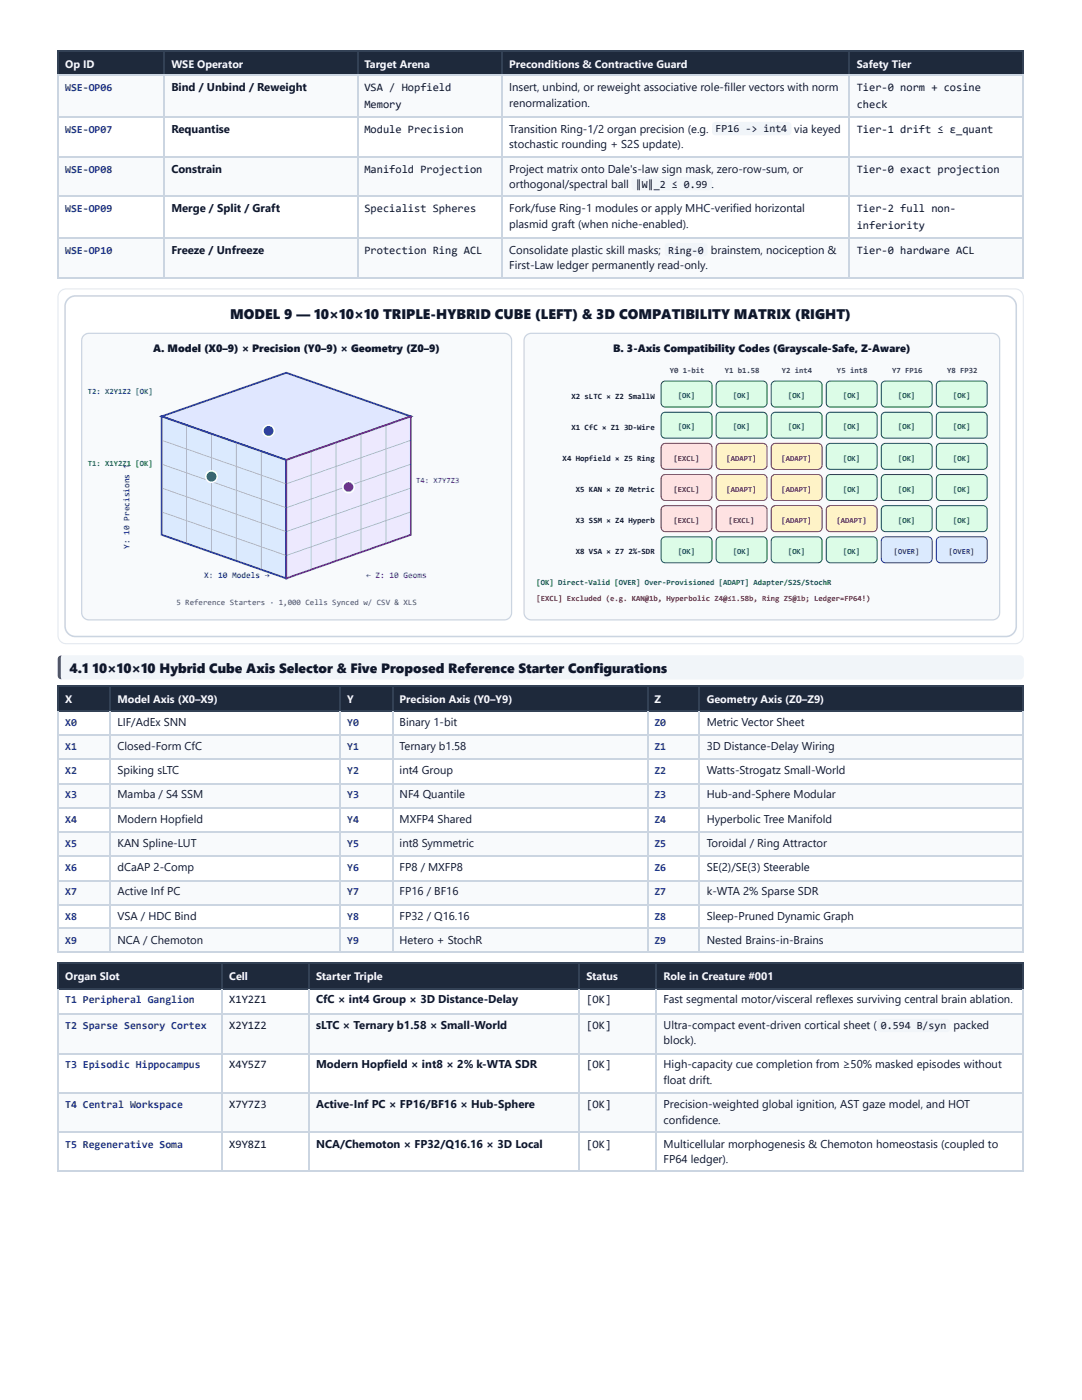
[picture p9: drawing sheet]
<svg xmlns="http://www.w3.org/2000/svg" width="216mm" height="279mm" viewBox="0 0 216 279" stroke-linecap="round" stroke-linejoin="round" font-family="sans-serif">
<defs><g id="words">
<text font-size="2.8" fill="#0f172a" x="45.9" y="63.6">MODEL 9 — 10×10×10 TRIPLE-HYBRID CUBE (LEFT) &amp; 3D COMPATIBILITY MATRIX (RIGHT)</text>
<g font-size="2.7" fill="#0f172a">
<text x="13.9" y="134.3">4.1</text>
<text x="18.5" y="134.3">10×10×10 Hybrid Cube Axis Selector &amp; Five Proposed Reference Starter Configurations</text>
</g>
<g font-size="2.3" fill="#0f172a">
<text x="34.2" y="18.2">Bind / Unbind / Reweight</text>
<text x="72.7" y="18.2">VSA / Hopfield</text>
<text x="72.7" y="21.5">Memory</text>
<text x="101.6" y="18.2">Insert, unbind, or reweight associative role-filler vectors with norm</text>
<text x="101.6" y="21.3">renormalization.</text>
<text x="171" y="18.2">Tier-0 norm + cosine</text>
<text x="171" y="21.5">check</text>
<text x="34.2" y="26.5">Requantise</text>
<text x="72.7" y="26.5">Module Precision</text>
<text x="101.6" y="26.5">Transition Ring-1/2 organ precision (e.g. FP16 -&gt; int4 via keyed</text>
<text x="101.6" y="29.6">stochastic rounding + S2S update).</text>
<text x="171" y="26.5">Tier-1 drift ≤ ε_quant</text>
<text x="34.2" y="34.5">Constrain</text>
<text x="72.7" y="34.5">Manifold Projection</text>
<text x="101.6" y="34.5">Project matrix onto Dale's-law sign mask, zero-row-sum, or</text>
<text x="171" y="34.5">Tier-0 exact projection</text>
<text x="101.6" y="37.5">orthogonal/spectral ball ‖W‖_2 ≤ 0.99 .</text>
<text x="34.2" y="42.4">Merge / Split / Graft</text>
<text x="72.7" y="42.4">Specialist Spheres</text>
<text x="101.6" y="42.4">Fork/fuse Ring-1 modules or apply MHC-verified horizontal</text>
<text x="101.6" y="45.5">plasmid graft (when niche-enabled).</text>
<text x="171" y="42.4">Tier-2 full non-</text>
<text x="171" y="45.7">inferiority</text>
<text x="34.2" y="50.7">Freeze / Unfreeze</text>
<text x="72.7" y="50.7">Protection Ring ACL</text>
<text x="101.6" y="50.7">Consolidate plastic skill masks; Ring-0 brainstem, nociception &amp;</text>
<text x="101.6" y="53.6">First-Law ledger permanently read-only.</text>
<text x="171" y="50.7">Tier-0 hardware ACL</text>
<text x="23.4" y="144.8">LIF/AdEx SNN</text>
<text x="23.4" y="149.7">Closed-Form CfC</text>
<text x="79.7" y="144.8">Binary 1-bit</text>
<text x="79.7" y="149.7">Ternary b1.58</text>
<text x="141" y="144.8">Metric Vector Sheet</text>
<text x="141" y="149.7">3D Distance-Delay Wiring</text>
<text x="23.4" y="154.5">Spiking sLTC</text>
<text x="79.7" y="154.5">int4 Group</text>
<text x="141" y="154.5">Watts-Strogatz Small-World</text>
<text x="23.4" y="159.4">Mamba / S4 SSM</text>
<text x="79.7" y="159.4">NF4 Quantile</text>
<text x="141" y="159.4">Hub-and-Sphere Modular</text>
<text x="23.4" y="164.2">Modern Hopfield</text>
<text x="79.7" y="164.2">MXFP4 Shared</text>
<text x="141" y="164.2">Hyperbolic Tree Manifold</text>
<text x="23.4" y="169">KAN Spline-LUT</text>
<text x="23.4" y="173.9">dCaAP 2-Comp</text>
<text x="79.7" y="169">int8 Symmetric</text>
<text x="79.7" y="173.9">FP8 / MXFP8</text>
<text x="141" y="169">Toroidal / Ring Attractor</text>
<text x="141" y="173.9">SE(2)/SE(3) Steerable</text>
<text x="23.4" y="178.7">Active Inf PC</text>
<text x="79.7" y="178.7">FP16 / BF16</text>
<text x="141" y="178.7">k-WTA 2% Sparse SDR</text>
<text x="23.4" y="183.5">VSA / HDC Bind</text>
<text x="79.7" y="183.5">FP32 / Q16.16</text>
<text x="141" y="183.5">Sleep-Pruned Dynamic Graph</text>
<text x="23.4" y="188.4">NCA / Chemoton</text>
<text x="79.7" y="188.4">Hetero + StochR</text>
<text x="141" y="188.4">Nested Brains-in-Brains</text>
<text x="45.7" y="200.3">X1Y2Z1</text>
<text x="63.1" y="200.3">CfC × int4 Group × 3D Distance-Delay</text>
<text x="117" y="200.3">[OK]</text>
<text x="132.4" y="200.3">Fast segmental motor/visceral reflexes surviving central brain ablation.</text>
<text x="45.7" y="205.3">X2Y1Z2</text>
<text x="63.1" y="205.3">sLTC × Ternary b1.58 × Small-World</text>
<text x="117" y="205.3">[OK]</text>
<text x="132.4" y="205.3">Ultra-compact event-driven cortical sheet ( 0.594 B/syn packed</text>
<text x="132.4" y="208.4">block).</text>
<text x="45.7" y="213.2">X4Y5Z7</text>
<text x="63.1" y="213.2">Modern Hopfield × int8 × 2% k-WTA SDR</text>
<text x="117" y="213.2">[OK]</text>
<text x="132.4" y="213.2">High-capacity cue completion from ≥50% masked episodes without</text>
<text x="45.7" y="221.1">X7Y7Z3</text>
<text x="63.1" y="221.1">Active-Inf PC × FP16/BF16 × Hub-Sphere</text>
<text x="117" y="221.1">[OK]</text>
<text x="132.4" y="216.3">float drift.</text>
<text x="132.4" y="221.1">Precision-weighted global ignition, AST gaze model, and HOT</text>
<text x="132.4" y="224.2">confidence.</text>
<text x="45.7" y="229.1">X9Y8Z1</text>
<text x="63.1" y="229.1">NCA/Chemoton × FP32/Q16.16 × 3D Local</text>
<text x="117" y="229.1">[OK]</text>
<text x="132.4" y="229.1">Multicellular morphogenesis &amp; Chemoton homeostasis (coupled to</text>
<text x="132.4" y="232.1">FP64 ledger).</text>
</g>
<g font-size="2.2" fill="#f8fafc">
<text x="13" y="13.6">Op ID</text>
<text x="34.2" y="13.6">WSE Operator</text>
<text x="72.7" y="13.6">Target Arena</text>
<text x="101.6" y="13.6">Preconditions &amp; Contractive Guard</text>
<text x="171" y="13.6">Safety Tier</text>
<text x="13" y="140.2">X</text>
<text x="23.4" y="140.2">Model Axis (X0–X9)</text>
<text x="69.3" y="140.2">Y</text>
<text x="79.7" y="140.2">Precision Axis (Y0–Y9)</text>
<text x="130.6" y="140.2">Z</text>
<text x="141" y="140.2">Geometry Axis (Z0–Z9)</text>
<text x="13" y="195.6">Organ Slot</text>
<text x="45.7" y="195.6">Cell</text>
<text x="63.1" y="195.6">Starter Triple</text>
<text x="117" y="195.6">Status</text>
<text x="132.4" y="195.6">Role in Creature #001</text>
</g>
<g font-size="2.1" fill="#1e3a8a">
<text x="13" y="18.2">WSE-OP06</text>
<text x="13" y="26.5">WSE-OP07</text>
<text x="13" y="34.5">WSE-OP08</text>
<text x="13" y="42.4">WSE-OP09</text>
<text x="13" y="50.7">WSE-OP10</text>
<text x="13" y="144.8">X0</text>
<text x="13" y="149.7">X1</text>
<text x="69.3" y="144.8">Y0</text>
<text x="69.3" y="149.7">Y1</text>
<text x="130.6" y="144.8">Z0</text>
<text x="130.6" y="149.7">Z1</text>
<text x="13" y="154.5">X2</text>
<text x="69.3" y="154.5">Y2</text>
<text x="130.6" y="154.5">Z2</text>
<text x="13" y="159.4">X3</text>
<text x="69.3" y="159.4">Y3</text>
<text x="130.6" y="159.4">Z3</text>
<text x="13" y="164.2">X4</text>
<text x="69.3" y="164.2">Y4</text>
<text x="130.6" y="164.2">Z4</text>
<text x="13" y="169">X5</text>
<text x="13" y="173.9">X6</text>
<text x="69.3" y="169">Y5</text>
<text x="69.3" y="173.9">Y6</text>
<text x="130.6" y="169">Z5</text>
<text x="130.6" y="173.9">Z6</text>
<text x="13" y="178.7">X7</text>
<text x="69.3" y="178.7">Y7</text>
<text x="130.6" y="178.7">Z7</text>
<text x="13" y="183.5">X8</text>
<text x="69.3" y="183.5">Y8</text>
<text x="130.6" y="183.5">Z8</text>
<text x="13" y="188.4">X9</text>
<text x="69.3" y="188.4">Y9</text>
<text x="130.6" y="188.4">Z9</text>
<text x="13" y="200.3">T1 Peripheral Ganglion</text>
<text x="13" y="205.3">T2 Sparse Sensory Cortex</text>
<text x="13" y="213.2">T3 Episodic Hippocampus</text>
<text x="13" y="221.1">T4 Central Workspace</text>
<text x="13" y="229.1">T5 Regenerative Soma</text>
</g>
<g font-size="2.1" fill="#0f172a">
<text x="30.6" y="70.3">A. Model (X0–9) × Precision (Y0–9) × Geometry (Z0–9)</text>
<text x="122.4" y="70.3">B. 3-Axis Compatibility Codes (Grayscale-Safe, Z-Aware)</text>
</g>
<text font-size="1.7" fill="#4338ca" x="25.8" y="109.5" transform="rotate(-90 25.8 109.5)">Y: 10 Precisions ↑</text>
<text font-size="1.7" fill="#1d4ed8" x="40.7" y="115.4">X: 10 Models →</text>
<text font-size="1.7" fill="#6d28d9" x="73.1" y="115.4">← Z: 10 Geoms</text>
<g font-size="1.6" fill="#334155">
<text x="133.6" y="74.4">Y0</text>
<text x="136.2" y="74.4">1-bit</text>
<text x="144.6" y="74.4">Y1 b1.58</text>
<text x="156" y="74.4">Y2 int4</text>
<text x="167" y="74.4">Y5 int8</text>
<text x="178" y="74.4">Y7 FP16</text>
<text x="189" y="74.4">Y8 FP32</text>
</g>
<text font-size="1.6" fill="#0369a1" x="17.5" y="78.5">T2: X2Y1Z2 [OK]</text>
<g font-size="1.6" fill="#0f172a">
<text x="114" y="79.6">X2 sLTC × Z2 SmallW</text>
<text x="114" y="85.8">X1 CfC × Z1 3D-Wire</text>
<text x="112.3" y="92">X4 Hopfield × Z5 Ring</text>
<text x="114.9" y="98.2">X5 KAN × Z0 Metric</text>
<text x="114.9" y="104.4">X3 SSM × Z4 Hyperb</text>
<text x="114.9" y="110.7">X8 VSA × Z7 2%-SDR</text>
</g>
<g font-size="1.6" fill="#166534">
<text x="135.3" y="79.5">[OK]</text>
<text x="146.3" y="79.5">[OK]</text>
<text x="157.3" y="79.5">[OK]</text>
<text x="168.2" y="79.5">[OK]</text>
<text x="179.2" y="79.5">[OK]</text>
<text x="190.2" y="79.5">[OK]</text>
<text x="135.3" y="85.7">[OK]</text>
<text x="146.3" y="85.7">[OK]</text>
<text x="157.3" y="85.7">[OK]</text>
<text x="168.2" y="85.7">[OK]</text>
<text x="179.2" y="85.7">[OK]</text>
<text x="190.2" y="85.7">[OK]</text>
<text x="168.2" y="91.9">[OK]</text>
<text x="179.2" y="91.9">[OK]</text>
<text x="190.2" y="91.9">[OK]</text>
<text x="168.2" y="98.1">[OK]</text>
<text x="179.2" y="98.1">[OK]</text>
<text x="190.2" y="98.1">[OK]</text>
<text x="179.2" y="104.3">[OK]</text>
<text x="190.2" y="104.3">[OK]</text>
<text x="135.3" y="110.6">[OK]</text>
<text x="146.3" y="110.6">[OK]</text>
<text x="157.3" y="110.6">[OK]</text>
<text x="168.2" y="110.6">[OK]</text>
<text x="107.1" y="116.7">[OK] Direct-Valid [OVER] Over-Provisioned [ADAPT] Adapter/S2S/StochR</text>
</g>
<text font-size="1.6" fill="#15803d" x="17.5" y="93">T1: X1Y2Z1 [OK]</text>
<g font-size="1.6" fill="#991b1b">
<text x="134.4" y="91.9">[EXCL]</text>
<text x="134.4" y="98.1">[EXCL]</text>
<text x="134.4" y="104.3">[EXCL]</text>
<text x="145.4" y="104.3">[EXCL]</text>
<text x="107.1" y="120">[EXCL] Excluded (e.g. KAN@1b, Hyperbolic Z4@≤1.58b, Ring Z5@1b; Ledger=FP64!)</text>
</g>
<g font-size="1.6" fill="#92400e">
<text x="145" y="91.9">[ADAPT]</text>
<text x="156" y="91.9">[ADAPT]</text>
<text x="145" y="98.1">[ADAPT]</text>
<text x="156" y="98.1">[ADAPT]</text>
<text x="156" y="104.3">[ADAPT]</text>
<text x="167" y="104.3">[ADAPT]</text>
</g>
<text font-size="1.6" fill="#6d28d9" x="83" y="96.4">T4: X7Y7Z3</text>
<g font-size="1.6" fill="#1e40af">
<text x="178.4" y="110.6">[OVER]</text>
<text x="189.3" y="110.6">[OVER]</text>
</g>
<text font-size="1.6" fill="#475569" x="35.2" y="120.8">5 Reference Starters · 1,000 Cells Synced w/ CSV &amp; XLS</text>
</g></defs>
<g fill="#1e293b">
<path d="M11.7 10.3h21.1v4.8h-21.1z"/>
<path d="M32.8 10.3h38.5v4.8h-38.5z"/>
<path d="M71.3 10.3h28.8v4.8h-28.8z"/>
<path d="M100.1 10.3h69.5v4.8h-69.5z"/>
<path d="M169.6 10.3h34.7v4.8h-34.7z"/>
</g>
<g fill="#f8fafc">
<path d="M11.7 15.1h21.1v8.4h-21.1z"/>
<path d="M32.8 15.1h38.5v8.4h-38.5z"/>
<path d="M71.3 15.1h28.8v8.4h-28.8z"/>
<path d="M100.1 15.1h69.5v8.4h-69.5z"/>
<path d="M169.6 15.1h34.7v8.4h-34.7z"/>
<path d="M11.7 31.4h21.1v7.9h-21.1z"/>
<path d="M32.8 31.4h38.5v7.9h-38.5z"/>
<path d="M71.3 31.4h28.8v7.9h-28.8z"/>
<path d="M100.1 31.4h69.5v7.9h-69.5z"/>
<path d="M169.6 31.4h34.7v7.9h-34.7z"/>
<path d="M11.7 47.7h21.1v7.7h-21.1z"/>
<path d="M32.8 47.7h38.5v7.7h-38.5z"/>
<path d="M71.3 47.7h28.8v7.7h-28.8z"/>
<path d="M100.1 47.7h69.5v7.7h-69.5z"/>
<path d="M169.6 47.7h34.7v7.7h-34.7z"/>
</g>
<path d="M11.5 10.2h192.8M11.5 15h192.8M11.6 10.1v5M32.7 10.1v5M71.4 10.1v5M100.2 10.1v5M169.5 10.1v5M204.2 10.1v5" fill="none" stroke="#334155" stroke-width=".22"/>
<path d="M11.5 15h192.8M11.6 15.1v40.5M32.7 15.1v40.5M71.4 15.1v40.5M100.2 15.1v40.5M169.5 15.1v40.5M204.2 15.1v40.5M11.5 23.4h192.8M11.5 31.3h192.8M11.5 39.2h192.8M11.5 47.5h192.8M11.5 55.5h192.8" fill="none" stroke="#cbd5e1" stroke-width=".22"/>
<path d="M12.1 58.1l.5-.3 .6-.1h189.3a1.65 1.65 0 0 1 1.7 1.6v67.5a1.65 1.65 0 0 1-1.7 1.7h-189.3a1.65 1.65 0 0 1-1.6-1.7v-67.5l.1-.6z" fill="#fff"/>
<path d="M12.1 58.1l.5-.3 .6-.1h189.3a1.65 1.65 0 0 1 1.7 1.6v67.5a1.65 1.65 0 0 1-1.7 1.7h-189.3a1.65 1.65 0 0 1-1.6-1.7v-67.5l.1-.6z" fill="none" stroke="#e2e8f0" stroke-width=".22"/>
<path d="M12 130.9l.3-.1h191.1a.88 .88 0 0 1 .9 .9v3a.88 .88 0 0 1-.9 .9h-191.1a.78 .78 0 0 1-.5-.9v-3.2z" fill="#f1f5f9"/>
<path d="M11.5 130.8h.9v4.8h-.9z" fill="#475569"/>
<g fill="#1e293b">
<path d="M11.7 136.9h10.3v4.9h-10.3z"/>
<path d="M22 136.9h46v4.9h-46z"/>
<path d="M68 136.9h10.3v4.9h-10.3z"/>
<path d="M78.3 136.9h50.8v4.9h-50.8z"/>
<path d="M129.1 136.9h10.6v4.9h-10.6z"/>
<path d="M139.7 136.9h64.6v4.9h-64.6z"/>
</g>
<g fill="#f8fafc">
<path d="M11.7 146.6h10.3v4.8h-10.3z"/>
<path d="M22 146.6h46v4.8h-46z"/>
<path d="M68 146.6h10.3v4.8h-10.3z"/>
<path d="M78.3 146.6h50.8v4.8h-50.8z"/>
<path d="M129.1 146.6h10.6v4.8h-10.6z"/>
<path d="M139.7 146.6h64.6v4.8h-64.6z"/>
<path d="M11.7 156.3h10.3v4.8h-10.3z"/>
<path d="M22 156.3h46v4.8h-46z"/>
<path d="M68 156.3h10.3v4.8h-10.3z"/>
<path d="M78.3 156.3h50.8v4.8h-50.8z"/>
<path d="M129.1 156.3h10.6v4.8h-10.6z"/>
<path d="M139.7 156.3h64.6v4.8h-64.6z"/>
<path d="M11.7 166h10.3v4.8h-10.3z"/>
<path d="M22 166h46v4.8h-46z"/>
<path d="M68 166h10.3v4.8h-10.3z"/>
<path d="M78.3 166h50.8v4.8h-50.8z"/>
<path d="M129.1 166h10.6v4.8h-10.6z"/>
<path d="M139.7 166h64.6v4.8h-64.6z"/>
<path d="M11.7 175.6h10.3v4.9h-10.3z"/>
<path d="M22 175.6h46v4.9h-46z"/>
<path d="M68 175.6h10.3v4.9h-10.3z"/>
<path d="M78.3 175.6h50.8v4.9h-50.8z"/>
<path d="M129.1 175.6h10.6v4.9h-10.6z"/>
<path d="M139.7 175.6h64.6v4.9h-64.6z"/>
<path d="M11.7 185.3h10.3v4.8h-10.3z"/>
<path d="M22 185.3h46v4.8h-46z"/>
<path d="M68 185.3h10.3v4.8h-10.3z"/>
<path d="M78.3 185.3h50.8v4.8h-50.8z"/>
<path d="M129.1 185.3h10.6v4.8h-10.6z"/>
<path d="M139.7 185.3h64.6v4.8h-64.6z"/>
</g>
<path d="M11.5 136.8h192.8M11.6 136.7v5.3M21.9 136.7v5.3M67.9 136.7v5.3M78.4 136.7v5.3M129.2 136.7v5.3M139.5 136.7v5.3M204.2 136.7v5.3M11.5 141.9h192.8" fill="none" stroke="#334155" stroke-width=".22"/>
<g fill="none" stroke="#cbd5e1" stroke-width=".22">
<path d="M11.5 146.7h192.8M11.5 151.6h192.8M11.5 156.4h192.8M11.6 142v48.1M21.9 142v48.1M67.9 142v48.1M78.4 142v48.1M129.2 142v48.1M139.5 142v48.1M204.2 142v48.1M11.5 161.2h192.8M11.5 166.1h192.8"/>
<path d="M11.5 170.9h192.8M11.5 175.7h192.8M11.5 180.6h192.8M11.5 185.2h192.8M11.5 190h192.8"/>
</g>
<g fill="#1e293b">
<path d="M11.7 192.3h32.5v4.9h-32.5z"/>
<path d="M44.2 192.3h17.4v4.9h-17.4z"/>
<path d="M61.6 192.3h54.1v4.9h-54.1z"/>
<path d="M115.7 192.3h15.4v4.9h-15.4z"/>
<path d="M131.1 192.3h73.2v4.9h-73.2z"/>
</g>
<g fill="#f8fafc">
<path d="M11.7 202.2h32.5v8h-32.5z"/>
<path d="M44.2 202.2h17.4v8h-17.4z"/>
<path d="M61.6 202.2h54.1v8h-54.1z"/>
<path d="M115.7 202.2h15.4v8h-15.4z"/>
<path d="M131.1 202.2h73.2v8h-73.2z"/>
<path d="M11.7 218.1h32.5v7.9h-32.5z"/>
<path d="M44.2 218.1h17.4v7.9h-17.4z"/>
<path d="M61.6 218.1h54.1v7.9h-54.1z"/>
<path d="M115.7 218.1h15.4v7.9h-15.4z"/>
<path d="M131.1 218.1h73.2v7.9h-73.2z"/>
</g>
<path d="M11.5 192.2h192.8M11.5 197.3h192.8M11.6 192.1v5.3M44.3 192.1v5.3M61.7 192.1v5.3M115.6 192.1v5.3M131 192.1v5.3M204.2 192.1v5.3" fill="none" stroke="#334155" stroke-width=".22"/>
<path d="M11.6 197.4v36.5M44.3 197.4v36.5M61.7 197.4v36.5M115.6 197.4v36.5M131 197.4v36.5M204.2 197.4v36.5M11.5 202.3h192.8M11.5 210.3h192.8M11.5 218.2h192.8M11.5 225.9h192.8M11.5 233.8h192.8" fill="none" stroke="#cbd5e1" stroke-width=".22"/>
<g fill="#f1f5f9">
<path d="M142.3 24.5l.4-.2h14.5a.66 .66 0 0 1 .7 .7v1.3a.66 .66 0 0 1-.7 .7h-14.5a.66 .66 0 0 1-.6-.7v-1.4z"/>
<path d="M126.2 35.5l.5-.2h14.7a.66 .66 0 0 1 .7 .7v1.3a.66 .66 0 0 1-.7 .7h-14.7a.66 .66 0 0 1-.7-.7v-1.4z"/>
<path d="M132.8 48.7l.5-.2h7.2a.66 .66 0 0 1 .7 .7v1.3a.66 .66 0 0 1-.7 .7h-7.2a.66 .66 0 0 1-.7-.7v-1.4z"/>
</g>
<path d="M13.6 59.7a2.07 2.07 0 0 1 1.5-.6h185.6a2.07 2.07 0 0 1 2.1 2v63.9a2.07 2.07 0 0 1-2.1 2h-185.6a2.07 2.07 0 0 1-2.1-2v-63.9a2.07 2.07 0 0 1 .6-1.4z" fill="#fff"/>
<path d="M13.6 59.7a2.07 2.07 0 0 1 1.5-.6h185.6a2.07 2.07 0 0 1 2.1 2v63.9a2.07 2.07 0 0 1-2.1 2h-185.6a2.07 2.07 0 0 1-2.1-2v-63.9a2.07 2.07 0 0 1 .6-1.4z" fill="none" stroke="#cbd5e1" stroke-width=".31"/>
<path d="M16.7 66.9l.5-.3 .5-.1h82.9a1.45 1.45 0 0 1 1.5 1.5v54.3a1.45 1.45 0 0 1-1.5 1.4h-82.9a1.45 1.45 0 0 1-1.4-1.4v-54.3l.1-.6z" fill="#f8fafc"/>
<path d="M16.7 66.9l.5-.3 .5-.1h82.9a1.45 1.45 0 0 1 1.5 1.5v54.3a1.45 1.45 0 0 1-1.5 1.4h-82.9a1.45 1.45 0 0 1-1.4-1.4v-54.3l.1-.6z" fill="none" stroke="#cbd5e1" stroke-width=".25"/>
<path d="M32.3 83.1l24.8-8.7 24.9 8.7-24.9 8.7z" fill="#e0e7ff"/>
<path d="M32.3 83.1l24.8-8.7 24.9 8.7-24.9 8.7z" fill="none" stroke="#4338ca" stroke-width=".37"/>
<path d="M32.3 83.1l24.8 8.7v23.6l-24.8-8.7z" fill="#dbeafe"/>
<path d="M32.3 83.1l24.8 8.7v23.6l-24.8-8.7z" fill="none" stroke="#1d4ed8" stroke-width=".37"/>
<path d="M57.1 91.8l24.9-8.7v23.6l-24.9 8.7z" fill="#ede9fe"/>
<path d="M57.1 91.8l24.9-8.7v23.6l-24.9 8.7z" fill="none" stroke="#6d28d9" stroke-width=".37"/>
<path d="M32.3 87.9l24.8 8.7 24.9-8.7M32.3 92.6l24.8 8.7 24.9-8.7M32.3 97.4l24.8 8.7 24.9-8.7M37.2 84.8v23.6M42.2 86.6v23.6M47.2 88.3v23.6M52.1 90.1v23.7M62.1 90.1v23.7M67.1 88.3v23.6M72 86.6v23.6M77 84.8v23.6M32.3 102.2l24.8 8.7 24.9-8.7" fill="none" stroke="#6366f1" stroke-width=".2"/>
<circle cx="42.2" cy="95.1" r="1.14" fill="#16a34a"/>
<circle cx="42.2" cy="95.1" r="1.14" fill="none" stroke="#fff" stroke-width=".31"/>
<circle cx="53.6" cy="86" r="1.14" fill="#0284c7"/>
<circle cx="53.6" cy="86" r="1.14" fill="none" stroke="#fff" stroke-width=".31"/>
<circle cx="69.5" cy="97.2" r="1.14" fill="#7c3aed"/>
<circle cx="69.5" cy="97.2" r="1.14" fill="none" stroke="#fff" stroke-width=".31"/>
<path d="M105 66.9l.5-.3 .5-.1h92a1.45 1.45 0 0 1 1.5 1.5v54.3a1.45 1.45 0 0 1-1.5 1.4h-92a1.45 1.45 0 0 1-1.4-1.4v-54.3l.1-.6z" fill="#f8fafc"/>
<path d="M105 66.9l.5-.3 .5-.1h92a1.45 1.45 0 0 1 1.5 1.5v54.3a1.45 1.45 0 0 1-1.5 1.4h-92a1.45 1.45 0 0 1-1.4-1.4v-54.3l.1-.6z" fill="none" stroke="#cbd5e1" stroke-width=".25"/>
<path d="M132.2 76.3l.5-.2h8.5a.83 .83 0 0 1 .9 .8v3.5a.83 .83 0 0 1-.9 .8h-8.5a.83 .83 0 0 1-.8-.8v-3.5z" fill="#dcfce7"/>
<path d="M132.2 76.3l.5-.2h8.5a.83 .83 0 0 1 .9 .8v3.5a.83 .83 0 0 1-.9 .8h-8.5a.83 .83 0 0 1-.8-.8v-3.5z" fill="none" stroke="#166534" stroke-width=".2"/>
<path d="M143.1 76.3l.6-.2h8.5a.83 .83 0 0 1 .9 .8v3.5a.83 .83 0 0 1-.9 .8h-8.5a.83 .83 0 0 1-.8-.8v-3.5z" fill="#dcfce7"/>
<path d="M143.1 76.3l.6-.2h8.5a.83 .83 0 0 1 .9 .8v3.5a.83 .83 0 0 1-.9 .8h-8.5a.83 .83 0 0 1-.8-.8v-3.5z" fill="none" stroke="#166534" stroke-width=".2"/>
<path d="M154.1 76.3l.6-.2h8.5a.83 .83 0 0 1 .8 .8v3.5a.83 .83 0 0 1-.8 .8h-8.5a.83 .83 0 0 1-.8-.8v-3.5z" fill="#dcfce7"/>
<path d="M154.1 76.3l.6-.2h8.5a.83 .83 0 0 1 .8 .8v3.5a.83 .83 0 0 1-.8 .8h-8.5a.83 .83 0 0 1-.8-.8v-3.5z" fill="none" stroke="#166534" stroke-width=".2"/>
<path d="M165.1 76.3l.6-.2h8.5a.83 .83 0 0 1 .8 .8v3.5a.83 .83 0 0 1-.8 .8h-8.5a.83 .83 0 0 1-.8-.8v-3.5z" fill="#dcfce7"/>
<path d="M165.1 76.3l.6-.2h8.5a.83 .83 0 0 1 .8 .8v3.5a.83 .83 0 0 1-.8 .8h-8.5a.83 .83 0 0 1-.8-.8v-3.5z" fill="none" stroke="#166534" stroke-width=".2"/>
<path d="M176.1 76.3l.6-.2h8.5a.83 .83 0 0 1 .8 .8v3.5a.83 .83 0 0 1-.8 .8h-8.5a.83 .83 0 0 1-.9-.8v-3.5z" fill="#dcfce7"/>
<path d="M176.1 76.3l.6-.2h8.5a.83 .83 0 0 1 .8 .8v3.5a.83 .83 0 0 1-.8 .8h-8.5a.83 .83 0 0 1-.9-.8v-3.5z" fill="none" stroke="#166534" stroke-width=".2"/>
<path d="M187.1 76.3l.6-.2h8.5a.83 .83 0 0 1 .8 .8v3.5a.83 .83 0 0 1-.8 .8h-8.5a.83 .83 0 0 1-.9-.8v-3.5z" fill="#dcfce7"/>
<path d="M187.1 76.3l.6-.2h8.5a.83 .83 0 0 1 .8 .8v3.5a.83 .83 0 0 1-.8 .8h-8.5a.83 .83 0 0 1-.9-.8v-3.5z" fill="none" stroke="#166534" stroke-width=".2"/>
<path d="M132.2 82.5l.5-.2h8.5a.83 .83 0 0 1 .9 .8v3.5a.83 .83 0 0 1-.9 .9h-8.5a.83 .83 0 0 1-.8-.9v-3.5z" fill="#dcfce7"/>
<path d="M132.2 82.5l.5-.2h8.5a.83 .83 0 0 1 .9 .8v3.5a.83 .83 0 0 1-.9 .9h-8.5a.83 .83 0 0 1-.8-.9v-3.5z" fill="none" stroke="#166534" stroke-width=".2"/>
<path d="M143.1 82.5l.6-.2h8.5a.83 .83 0 0 1 .9 .8v3.5a.83 .83 0 0 1-.9 .9h-8.5a.83 .83 0 0 1-.8-.9v-3.5z" fill="#dcfce7"/>
<path d="M143.1 82.5l.6-.2h8.5a.83 .83 0 0 1 .9 .8v3.5a.83 .83 0 0 1-.9 .9h-8.5a.83 .83 0 0 1-.8-.9v-3.5z" fill="none" stroke="#166534" stroke-width=".2"/>
<path d="M154.1 82.5l.6-.2h8.5a.83 .83 0 0 1 .8 .8v3.5a.83 .83 0 0 1-.8 .9h-8.5a.83 .83 0 0 1-.8-.9v-3.5z" fill="#dcfce7"/>
<path d="M154.1 82.5l.6-.2h8.5a.83 .83 0 0 1 .8 .8v3.5a.83 .83 0 0 1-.8 .9h-8.5a.83 .83 0 0 1-.8-.9v-3.5z" fill="none" stroke="#166534" stroke-width=".2"/>
<path d="M165.1 82.5l.6-.2h8.5a.83 .83 0 0 1 .8 .8v3.5a.83 .83 0 0 1-.8 .9h-8.5a.83 .83 0 0 1-.8-.9v-3.5z" fill="#dcfce7"/>
<path d="M165.1 82.5l.6-.2h8.5a.83 .83 0 0 1 .8 .8v3.5a.83 .83 0 0 1-.8 .9h-8.5a.83 .83 0 0 1-.8-.9v-3.5z" fill="none" stroke="#166534" stroke-width=".2"/>
<path d="M176.1 82.5l.6-.2h8.5a.83 .83 0 0 1 .8 .8v3.5a.83 .83 0 0 1-.8 .9h-8.5a.83 .83 0 0 1-.9-.9v-3.5z" fill="#dcfce7"/>
<path d="M176.1 82.5l.6-.2h8.5a.83 .83 0 0 1 .8 .8v3.5a.83 .83 0 0 1-.8 .9h-8.5a.83 .83 0 0 1-.9-.9v-3.5z" fill="none" stroke="#166534" stroke-width=".2"/>
<path d="M187.1 82.5l.6-.2h8.5a.83 .83 0 0 1 .8 .8v3.5a.83 .83 0 0 1-.8 .9h-8.5a.83 .83 0 0 1-.9-.9v-3.5z" fill="#dcfce7"/>
<path d="M187.1 82.5l.6-.2h8.5a.83 .83 0 0 1 .8 .8v3.5a.83 .83 0 0 1-.8 .9h-8.5a.83 .83 0 0 1-.9-.9v-3.5z" fill="none" stroke="#166534" stroke-width=".2"/>
<path d="M132.2 88.7l.5-.2h8.5a.83 .83 0 0 1 .9 .8v3.5a.83 .83 0 0 1-.9 .9h-8.5a.83 .83 0 0 1-.8-.9v-3.5z" fill="#fee2e2"/>
<path d="M132.2 88.7l.5-.2h8.5a.83 .83 0 0 1 .9 .8v3.5a.83 .83 0 0 1-.9 .9h-8.5a.83 .83 0 0 1-.8-.9v-3.5z" fill="none" stroke="#991b1b" stroke-width=".2"/>
<path d="M143.1 88.7l.6-.2h8.5a.83 .83 0 0 1 .9 .8v3.5a.83 .83 0 0 1-.9 .9h-8.5a.83 .83 0 0 1-.8-.9v-3.5z" fill="#fef3c7"/>
<path d="M143.1 88.7l.6-.2h8.5a.83 .83 0 0 1 .9 .8v3.5a.83 .83 0 0 1-.9 .9h-8.5a.83 .83 0 0 1-.8-.9v-3.5z" fill="none" stroke="#92400e" stroke-width=".2"/>
<path d="M154.1 88.7l.6-.2h8.5a.83 .83 0 0 1 .8 .8v3.5a.83 .83 0 0 1-.8 .9h-8.5a.83 .83 0 0 1-.8-.9v-3.5z" fill="#fef3c7"/>
<path d="M154.1 88.7l.6-.2h8.5a.83 .83 0 0 1 .8 .8v3.5a.83 .83 0 0 1-.8 .9h-8.5a.83 .83 0 0 1-.8-.9v-3.5z" fill="none" stroke="#92400e" stroke-width=".2"/>
<path d="M165.1 88.7l.6-.2h8.5a.83 .83 0 0 1 .8 .8v3.5a.83 .83 0 0 1-.8 .9h-8.5a.83 .83 0 0 1-.8-.9v-3.5z" fill="#dcfce7"/>
<path d="M165.1 88.7l.6-.2h8.5a.83 .83 0 0 1 .8 .8v3.5a.83 .83 0 0 1-.8 .9h-8.5a.83 .83 0 0 1-.8-.9v-3.5z" fill="none" stroke="#166534" stroke-width=".2"/>
<path d="M176.1 88.7l.6-.2h8.5a.83 .83 0 0 1 .8 .8v3.5a.83 .83 0 0 1-.8 .9h-8.5a.83 .83 0 0 1-.9-.9v-3.5z" fill="#dcfce7"/>
<path d="M176.1 88.7l.6-.2h8.5a.83 .83 0 0 1 .8 .8v3.5a.83 .83 0 0 1-.8 .9h-8.5a.83 .83 0 0 1-.9-.9v-3.5z" fill="none" stroke="#166534" stroke-width=".2"/>
<path d="M187.1 88.7l.6-.2h8.5a.83 .83 0 0 1 .8 .8v3.5a.83 .83 0 0 1-.8 .9h-8.5a.83 .83 0 0 1-.9-.9v-3.5z" fill="#dcfce7"/>
<path d="M187.1 88.7l.6-.2h8.5a.83 .83 0 0 1 .8 .8v3.5a.83 .83 0 0 1-.8 .9h-8.5a.83 .83 0 0 1-.9-.9v-3.5z" fill="none" stroke="#166534" stroke-width=".2"/>
<path d="M132.2 94.9l.5-.2h8.5a.83 .83 0 0 1 .9 .8v3.6a.83 .83 0 0 1-.9 .8h-8.5a.83 .83 0 0 1-.8-.8v-3.6z" fill="#fee2e2"/>
<path d="M132.2 94.9l.5-.2h8.5a.83 .83 0 0 1 .9 .8v3.6a.83 .83 0 0 1-.9 .8h-8.5a.83 .83 0 0 1-.8-.8v-3.6z" fill="none" stroke="#991b1b" stroke-width=".2"/>
<path d="M143.1 94.9l.6-.2h8.5a.83 .83 0 0 1 .9 .8v3.6a.83 .83 0 0 1-.9 .8h-8.5a.83 .83 0 0 1-.8-.8v-3.6z" fill="#fef3c7"/>
<path d="M143.1 94.9l.6-.2h8.5a.83 .83 0 0 1 .9 .8v3.6a.83 .83 0 0 1-.9 .8h-8.5a.83 .83 0 0 1-.8-.8v-3.6z" fill="none" stroke="#92400e" stroke-width=".2"/>
<path d="M154.1 94.9l.6-.2h8.5a.83 .83 0 0 1 .8 .8v3.6a.83 .83 0 0 1-.8 .8h-8.5a.83 .83 0 0 1-.8-.8v-3.6z" fill="#fef3c7"/>
<path d="M154.1 94.9l.6-.2h8.5a.83 .83 0 0 1 .8 .8v3.6a.83 .83 0 0 1-.8 .8h-8.5a.83 .83 0 0 1-.8-.8v-3.6z" fill="none" stroke="#92400e" stroke-width=".2"/>
<path d="M165.1 94.9l.6-.2h8.5a.83 .83 0 0 1 .8 .8v3.6a.83 .83 0 0 1-.8 .8h-8.5a.83 .83 0 0 1-.8-.8v-3.6z" fill="#dcfce7"/>
<path d="M165.1 94.9l.6-.2h8.5a.83 .83 0 0 1 .8 .8v3.6a.83 .83 0 0 1-.8 .8h-8.5a.83 .83 0 0 1-.8-.8v-3.6z" fill="none" stroke="#166534" stroke-width=".2"/>
<path d="M176.1 94.9l.6-.2h8.5a.83 .83 0 0 1 .8 .8v3.6a.83 .83 0 0 1-.8 .8h-8.5a.83 .83 0 0 1-.9-.8v-3.6z" fill="#dcfce7"/>
<path d="M176.1 94.9l.6-.2h8.5a.83 .83 0 0 1 .8 .8v3.6a.83 .83 0 0 1-.8 .8h-8.5a.83 .83 0 0 1-.9-.8v-3.6z" fill="none" stroke="#166534" stroke-width=".2"/>
<path d="M187.1 94.9l.6-.2h8.5a.83 .83 0 0 1 .8 .8v3.6a.83 .83 0 0 1-.8 .8h-8.5a.83 .83 0 0 1-.9-.8v-3.6z" fill="#dcfce7"/>
<path d="M187.1 94.9l.6-.2h8.5a.83 .83 0 0 1 .8 .8v3.6a.83 .83 0 0 1-.8 .8h-8.5a.83 .83 0 0 1-.9-.8v-3.6z" fill="none" stroke="#166534" stroke-width=".2"/>
<path d="M132.2 101.2l.5-.3h8.5a.83 .83 0 0 1 .9 .8v3.6a.83 .83 0 0 1-.9 .8h-8.5a.83 .83 0 0 1-.8-.8v-3.6z" fill="#fee2e2"/>
<path d="M132.2 101.2l.5-.3h8.5a.83 .83 0 0 1 .9 .8v3.6a.83 .83 0 0 1-.9 .8h-8.5a.83 .83 0 0 1-.8-.8v-3.6z" fill="none" stroke="#991b1b" stroke-width=".2"/>
<path d="M143.1 101.2l.6-.3h8.5a.83 .83 0 0 1 .9 .8v3.6a.83 .83 0 0 1-.9 .8h-8.5a.83 .83 0 0 1-.8-.8v-3.6z" fill="#fee2e2"/>
<path d="M143.1 101.2l.6-.3h8.5a.83 .83 0 0 1 .9 .8v3.6a.83 .83 0 0 1-.9 .8h-8.5a.83 .83 0 0 1-.8-.8v-3.6z" fill="none" stroke="#991b1b" stroke-width=".2"/>
<path d="M154.1 101.2l.6-.3h8.5a.83 .83 0 0 1 .8 .8v3.6a.83 .83 0 0 1-.8 .8h-8.5a.83 .83 0 0 1-.8-.8v-3.6z" fill="#fef3c7"/>
<path d="M154.1 101.2l.6-.3h8.5a.83 .83 0 0 1 .8 .8v3.6a.83 .83 0 0 1-.8 .8h-8.5a.83 .83 0 0 1-.8-.8v-3.6z" fill="none" stroke="#92400e" stroke-width=".2"/>
<path d="M165.1 101.2l.6-.3h8.5a.83 .83 0 0 1 .8 .8v3.6a.83 .83 0 0 1-.8 .8h-8.5a.83 .83 0 0 1-.8-.8v-3.6z" fill="#fef3c7"/>
<path d="M165.1 101.2l.6-.3h8.5a.83 .83 0 0 1 .8 .8v3.6a.83 .83 0 0 1-.8 .8h-8.5a.83 .83 0 0 1-.8-.8v-3.6z" fill="none" stroke="#92400e" stroke-width=".2"/>
<path d="M176.1 101.2l.6-.3h8.5a.83 .83 0 0 1 .8 .8v3.6a.83 .83 0 0 1-.8 .8h-8.5a.83 .83 0 0 1-.9-.8v-3.6z" fill="#dcfce7"/>
<path d="M176.1 101.2l.6-.3h8.5a.83 .83 0 0 1 .8 .8v3.6a.83 .83 0 0 1-.8 .8h-8.5a.83 .83 0 0 1-.9-.8v-3.6z" fill="none" stroke="#166534" stroke-width=".2"/>
<path d="M187.1 101.2l.6-.3h8.5a.83 .83 0 0 1 .8 .8v3.6a.83 .83 0 0 1-.8 .8h-8.5a.83 .83 0 0 1-.9-.8v-3.6z" fill="#dcfce7"/>
<path d="M187.1 101.2l.6-.3h8.5a.83 .83 0 0 1 .8 .8v3.6a.83 .83 0 0 1-.8 .8h-8.5a.83 .83 0 0 1-.9-.8v-3.6z" fill="none" stroke="#166534" stroke-width=".2"/>
<path d="M132.2 107.4l.5-.3h8.5a.83 .83 0 0 1 .9 .9v3.5a.83 .83 0 0 1-.9 .8h-8.5a.83 .83 0 0 1-.8-.8v-3.5z" fill="#dcfce7"/>
<path d="M132.2 107.4l.5-.3h8.5a.83 .83 0 0 1 .9 .9v3.5a.83 .83 0 0 1-.9 .8h-8.5a.83 .83 0 0 1-.8-.8v-3.5z" fill="none" stroke="#166534" stroke-width=".2"/>
<path d="M143.1 107.4l.6-.3h8.5a.83 .83 0 0 1 .9 .9v3.5a.83 .83 0 0 1-.9 .8h-8.5a.83 .83 0 0 1-.8-.8v-3.5z" fill="#dcfce7"/>
<path d="M143.1 107.4l.6-.3h8.5a.83 .83 0 0 1 .9 .9v3.5a.83 .83 0 0 1-.9 .8h-8.5a.83 .83 0 0 1-.8-.8v-3.5z" fill="none" stroke="#166534" stroke-width=".2"/>
<path d="M154.1 107.4l.6-.3h8.5a.83 .83 0 0 1 .8 .9v3.5a.83 .83 0 0 1-.8 .8h-8.5a.83 .83 0 0 1-.8-.8v-3.5z" fill="#dcfce7"/>
<path d="M154.1 107.4l.6-.3h8.5a.83 .83 0 0 1 .8 .9v3.5a.83 .83 0 0 1-.8 .8h-8.5a.83 .83 0 0 1-.8-.8v-3.5z" fill="none" stroke="#166534" stroke-width=".2"/>
<path d="M165.1 107.4l.6-.3h8.5a.83 .83 0 0 1 .8 .9v3.5a.83 .83 0 0 1-.8 .8h-8.5a.83 .83 0 0 1-.8-.8v-3.5z" fill="#dcfce7"/>
<path d="M165.1 107.4l.6-.3h8.5a.83 .83 0 0 1 .8 .9v3.5a.83 .83 0 0 1-.8 .8h-8.5a.83 .83 0 0 1-.8-.8v-3.5z" fill="none" stroke="#166534" stroke-width=".2"/>
<path d="M176.1 107.4l.6-.3h8.5a.83 .83 0 0 1 .8 .9v3.5a.83 .83 0 0 1-.8 .8h-8.5a.83 .83 0 0 1-.9-.8v-3.5z" fill="#dbeafe"/>
<path d="M176.1 107.4l.6-.3h8.5a.83 .83 0 0 1 .8 .9v3.5a.83 .83 0 0 1-.8 .8h-8.5a.83 .83 0 0 1-.9-.8v-3.5z" fill="none" stroke="#1e40af" stroke-width=".2"/>
<path d="M187.1 107.4l.6-.3h8.5a.83 .83 0 0 1 .8 .9v3.5a.83 .83 0 0 1-.8 .8h-8.5a.83 .83 0 0 1-.9-.8v-3.5z" fill="#dbeafe"/>
<path d="M187.1 107.4l.6-.3h8.5a.83 .83 0 0 1 .8 .9v3.5a.83 .83 0 0 1-.8 .8h-8.5a.83 .83 0 0 1-.9-.8v-3.5z" fill="none" stroke="#1e40af" stroke-width=".2"/>
<path d="M175.3 203.5l.4-.2h13.2a.66 .66 0 0 1 .7 .7v1.3a.66 .66 0 0 1-.7 .7h-13.2a.66 .66 0 0 1-.6-.7v-1.4z" fill="#f1f5f9"/>
<use href="#words"/>
</svg>
